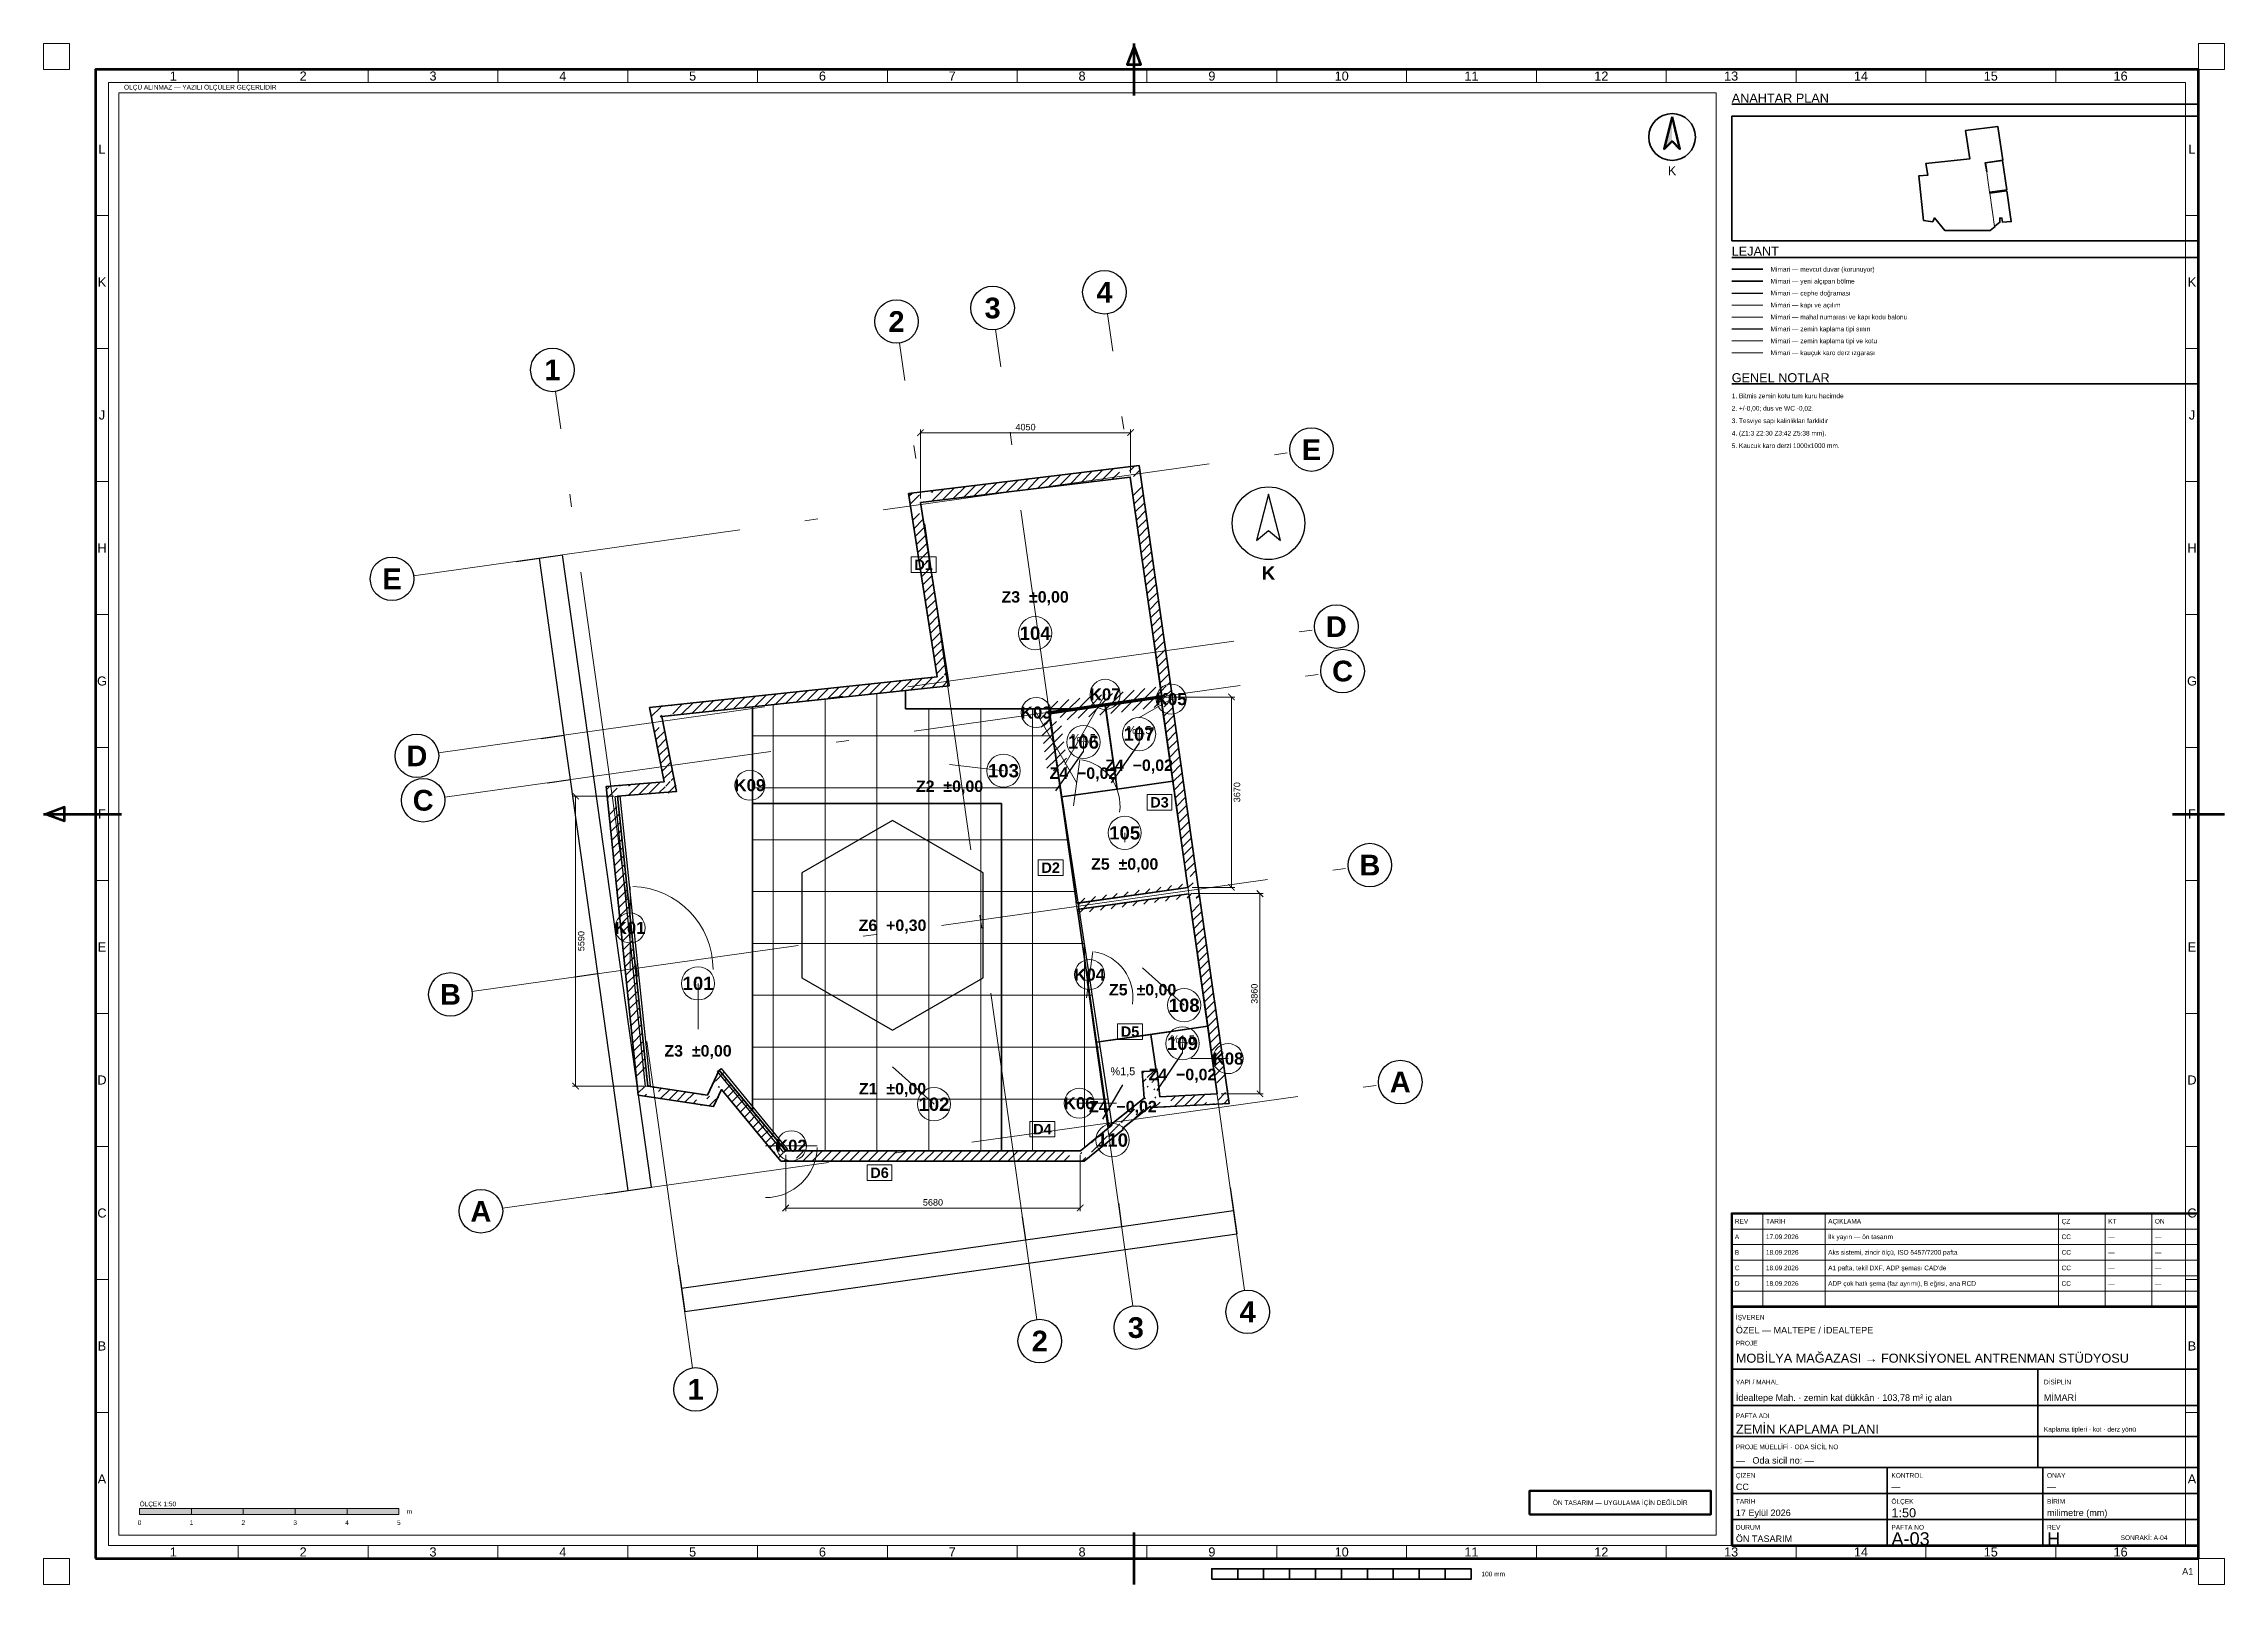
# Paper-space layout 'A-03 ZEMİN KAPLAMA PLANI' of a CAD drawing. Header units: millimetres. Extents: x 0 to 841, y 0 to 594.
# The model-space entities are those that its viewports show. They can reach past a viewport. Long polylines and large blocks are cut down to what shows.
import ezdxf
from ezdxf.enums import TextEntityAlignment as Align

# ---------------------------------------------------------------- set-up
doc = ezdxf.new("R2010")
doc.units = ezdxf.units.MM
doc.linetypes.add('DASHDOT', pattern=[3.556, 2.54, -0.508, 0, -0.508])
for name, color, linetype, lineweight in [('A-CEPHE', 5, 'Continuous', 25), ('A-DUVAR-MEVCUT', 8, 'Continuous', 35), ('A-DUVAR-YENI', 1, 'Continuous', 35), ('A-KAPI', 8, 'Continuous', 18), ('A-MAHAL', 250, 'Continuous', 18), ('A-ZEMIN-DERZ', 253, 'Continuous', 13), ('A-ZEMIN-SINIR', 30, 'Continuous', 25), ('A-ZEMIN-YAZI', 30, 'Continuous', 13), ('G-AKS-BALON', 8, 'Continuous', 25), ('G-AKS-HAT', 8, 'DASHDOT', 18), ('G-ANTET', 7, 'Continuous', 25), ('G-CERCEVE', 7, 'Continuous', 70), ('G-KUZEY', 7, 'Continuous', 25), ('G-OLCU', 7, 'Continuous', 13), ('G-OLCU-ZINCIR', 7, 'Continuous', 13), ('G-PAFTA-ZON', 8, 'Continuous', 13), ('G-YAZI', 7, 'Continuous', 18)]:
    doc.layers.add(name, color=color, linetype=linetype, lineweight=lineweight)
doc.layers.add('G-VIEWPORT', color=251, linetype='Continuous', lineweight=13, plot=False)
doc.styles.add('GYM', font='arial.ttf')
doc.styles.add('GYM-B', font='arialbd.ttf')
doc.styles.add('OpenSansCondensed-Light', font='OpenSansCondensed-Light.ttf')
doc.dimstyles.new('EZDXF', dxfattribs={"dimtxt": 0.25, "dimasz": 0.175, "dimexe": 0.375, "dimexo": 0.125, "dimgap": 0.1, "dimtad": 1, "dimlfac": 100, "dimzin": 12, "dimdsep": 46, "dimtxsty": 'OpenSansCondensed-Light', "dimblk": 'ARCHTICK', "dimcen": 2.5, "dimazin": 3, "dimtfac": 0.5, "dimtmove": 2, "dimatfit": 3})
doc.dimstyles.new('GYM-50', dxfattribs={"dimscale": 50, "dimtxt": 2.5, "dimasz": 2.5, "dimexe": 1.25, "dimexo": 1.5, "dimgap": 0.9, "dimtad": 1, "dimdec": 0, "dimtxsty": 'GYM', "dimblk": 'ARCHTICK', "dimcen": 2.5, "dimclrd": 7, "dimclre": 7, "dimclrt": 7, "dimazin": 3, "dimtfac": 1, "dimtmove": 0, "dimatfit": 3, "dimlwd": 18, "dimlwe": 13})

psp = doc.layouts.new('A-03 ZEMİN KAPLAMA PLANI')

# ---------------------------------------------------------------- texts
at = {"layer": 'G-ANTET', "style": 'GYM'}
for s, height, p in [('K', 3.5, (628, 545)), ('0', 1.8, (37, 23.8)), ('1', 1.8, (57, 23.8)), ('2', 1.8, (77, 23.8)), ('3', 1.8, (97, 23.8)), ('4', 1.8, (117, 23.8)), ('5', 1.8, (137, 23.8))]:
    psp.add_text(s, height=height, dxfattribs=at).set_placement(p, align=Align.MIDDLE_CENTER)
for s, height, p in [('A', 1.8, (652.2, 134)), ('REV', 1.8, (652.2, 140)), ('TARİH', 1.8, (664.2, 140)), ('17.09.2026', 1.8, (664.2, 134)), ('AÇIKLAMA', 1.8, (688.2, 140)), ('İlk yayın — ön tasarım', 1.8, (688.2, 134)), ('ÇZ', 1.8, (778.2, 140)), ('CC', 1.8, (778.2, 134)), ('KT', 1.8, (796.2, 140)), ('ON', 1.8, (814.2, 140)), ('B', 1.8, (652.2, 128)), ('18.09.2026', 1.8, (664.2, 128)), ('Aks sistemi, zincir ölçü, ISO 5457/7200 pafta', 1.8, (688.2, 128)), ('CC', 1.8, (778.2, 128)), ('—', 1.8, (796.2, 134)), ('—', 1.8, (796.2, 128)), ('—', 1.8, (814.2, 134)), ('—', 1.8, (814.2, 128)), ('C', 1.8, (652.2, 122)), ('18.09.2026', 1.8, (664.2, 122)), ("A1 pafta, tekil DXF, ADP şeması CAD'de", 1.8, (688.2, 122)), ('CC', 1.8, (778.2, 122)), ('—', 1.8, (796.2, 122)), ('—', 1.8, (814.2, 122)), ('D', 1.8, (652.2, 116)), ('18.09.2026', 1.8, (664.2, 116)), ('ADP çok hatlı şema (faz ayrımı), B eğrisi, ana RCD', 1.8, (688.2, 116)), ('CC', 1.8, (778.2, 116)), ('—', 1.8, (796.2, 116)), ('—', 1.8, (814.2, 116)), ('İŞVEREN', 1.8, (652.6, 103)), ('ÖZEL — MALTEPE / İDEALTEPE', 2.5, (652.6, 98)), ('PROJE', 1.8, (652.6, 93)), ('MOBİLYA MAĞAZASI → FONKSİYONEL ANTRENMAN STÜDYOSU', 3.5, (652.6, 87.2)), ('YAPI / MAHAL', 1.8, (652.6, 78)), ('DİSİPLİN', 1.8, (771.4, 78)), ('İdealtepe Mah. · zemin kat dükkân · 103,78 m² iç alan', 2.5, (652.6, 72)), ('MİMARİ', 2.5, (771.4, 72)), ('ZEMİN KAPLAMA PLANI', 3.5, (652.6, 59.8)), ('PAFTA ADI', 1.8, (652.6, 65)), ('Kaplama tipleri · kot · derz yönü', 1.8, (771.4, 59.8)), ('PROJE MÜELLİFİ · ODA SİCİL NO', 1.8, (652.6, 53)), ('—   Oda sicil no: —', 2.5, (652.6, 47.8)), ('ÇİZEN', 1.8, (652.6, 42)), ('KONTROL', 1.8, (712.6, 42)), ('ONAY', 1.8, (772.6, 42)), ('CC', 2.5, (652.6, 37.6)), ('—', 2.5, (712.6, 37.6)), ('—', 2.5, (772.6, 37.6)), ('ÖLÇEK 1:50', 1.8, (37, 31)), ('m', 1.8, (140, 28.1)), ('TARİH', 1.8, (652.6, 32)), ('17 Eylül 2026', 2.5, (652.6, 27.6)), ('ÖLÇEK', 1.8, (712.6, 32)), ('1:50', 3.5, (712.6, 27.6)), ('BİRİM', 1.8, (772.6, 32)), ('milimetre (mm)', 2.5, (772.6, 27.6)), ('ÖN TASARIM', 2.5, (652.6, 17.6)), ('DURUM', 1.8, (652.6, 22)), ('A-03', 5, (712.6, 17.6)), ('PAFTA NO', 1.8, (712.6, 22)), ('REV', 1.8, (772.6, 22)), ('H', 5, (772.6, 17.6)), ('SONRAKİ: A-04', 1.8, (801, 18))]:
    psp.add_text(s, height=height, dxfattribs=at).set_placement(p, align=Align.MIDDLE_LEFT)
at = {"layer": 'G-ANTET', "color": 1, "style": 'GYM'}
psp.add_text('ÖN TASARIM — UYGULAMA İÇİN DEĞİLDİR', height=1.8, dxfattribs=at).set_placement((608, 31.5), align=Align.MIDDLE_CENTER)
at = {"layer": 'G-CERCEVE', "style": 'GYM'}
psp.add_text('100 mm', height=1.8, dxfattribs=at).set_placement((554.5, 4), align=Align.MIDDLE_LEFT)
psp.add_text('A1', height=2.5, dxfattribs=at).set_placement((829, 5), align=Align.MIDDLE_RIGHT)
at = {"layer": 'G-PAFTA-ZON', "style": 'GYM'}
for s, p in [('1', (50.03, 581.5)), ('2', (100.09, 581.5)), ('3', (150.16, 581.5)), ('4', (200.22, 581.5)), ('5', (250.28, 581.5)), ('6', (300.34, 581.5)), ('7', (350.41, 581.5)), ('8', (400.47, 581.5)), ('9', (450.53, 581.5)), ('10', (500.59, 581.5)), ('11', (550.66, 581.5)), ('12', (600.72, 581.5)), ('13', (650.78, 581.5)), ('14', (700.84, 581.5)), ('15', (750.91, 581.5)), ('16', (800.97, 581.5)), ('L', (22.5, 553.36)), ('L', (828.5, 553.36)), ('K', (22.5, 502.09)), ('K', (828.5, 502.09)), ('J', (22.5, 450.82)), ('J', (828.5, 450.82)), ('H', (22.5, 399.55)), ('H', (828.5, 399.55)), ('G', (22.5, 348.27)), ('G', (828.5, 348.27)), ('F', (22.5, 297)), ('F', (828.5, 297)), ('E', (22.5, 245.73)), ('E', (828.5, 245.73)), ('D', (22.5, 194.45)), ('D', (828.5, 194.45)), ('C', (22.5, 143.18)), ('C', (828.5, 143.18)), ('B', (22.5, 91.91)), ('B', (828.5, 91.91)), ('A', (22.5, 40.64)), ('A', (828.5, 40.64)), ('1', (50.03, 12.5)), ('2', (100.09, 12.5)), ('3', (150.16, 12.5)), ('4', (200.22, 12.5)), ('5', (250.28, 12.5)), ('6', (300.34, 12.5)), ('7', (350.41, 12.5)), ('8', (400.47, 12.5)), ('9', (450.53, 12.5)), ('10', (500.59, 12.5)), ('11', (550.66, 12.5)), ('12', (600.72, 12.5)), ('13', (650.78, 12.5)), ('14', (700.84, 12.5)), ('15', (750.91, 12.5)), ('16', (800.97, 12.5))]:
    psp.add_text(s, height=3.5, dxfattribs=at).set_placement(p, align=Align.MIDDLE_CENTER)
at = {"layer": 'G-YAZI', "style": 'GYM'}
for s, height, p in [('ÖLÇÜ ALINMAZ — YAZILI ÖLÇÜLER GEÇERLİDİR', 1.8, (31, 577.2)), ('ANAHTAR PLAN', 3.5, (651, 573)), ('LEJANT', 3.5, (651, 514)), ('Mimari — mevcut duvar (korunuyor)', 1.8, (666, 507)), ('Mimari — yeni alçıpan bölme', 1.8, (666, 502.4)), ('Mimari — cephe doğraması', 1.8, (666, 497.8)), ('Mimari — kapı ve açılım', 1.8, (666, 493.2)), ('Mimari — mahal numarası ve kapı kodu balonu', 1.8, (666, 488.6)), ('Mimari — zemin kaplama tipi sınırı', 1.8, (666, 484)), ('Mimari — zemin kaplama tipi ve kotu', 1.8, (666, 479.4)), ('Mimari — kauçuk karo derz ızgarası', 1.8, (666, 474.8)), ('GENEL NOTLAR', 3.5, (651, 465.2)), ('2. +/-0,00; dus ve WC -0,02.', 1.8, (651, 453.4)), ('1. Bitmis zemin kotu tum kuru hacimde', 1.8, (651, 458.2)), ('3. Tesviye sapi kalinliklari farklidir', 1.8, (651, 448.6)), ('4. (Z1:3 Z2:30 Z3:42 Z5:38 mm).', 1.8, (651, 443.8)), ('5. Kaucuk karo derzi 1000x1000 mm.', 1.8, (651, 439))]:
    psp.add_text(s, height=height, dxfattribs=at).set_placement(p, align=Align.MIDDLE_LEFT)

msp = doc.modelspace()

# ---------------------------------------------------------------- texts
at = {"layer": 'A-MAHAL', "style": 'GYM-B'}
for s, height, p in [('D1', 200, (5900, 11300)), ('104', 256, (8050, 9980)), ('K07', 232, (9400, 8800.99963)), ('K03', 232, (8070, 8450.99963)), ('K05', 232, (10673.53829, 8710)), ('106', 256, (8981.23664, 7882.2495)), ('107', 256, (10054.23645, 8035.00017)), ('K09', 232, (2550, 7050)), ('103', 256, (7439.23048, 7330)), ('D3', 200, (10447.46134, 6720)), ('105', 256, (9777.09054, 6131.43909)), ('D2', 200, (8350, 5460)), ('K01', 232, (240, 4300)), ('K04', 232, (9100, 3400)), ('101', 256, (1550, 3230)), ('108', 256, (10922.70129, 2808.50033)), ('D5', 200, (9880, 2300)), ('109', 256, (10890.77574, 2073.62044)), ('K08', 232, (11770, 1780)), ('102', 256, (6100, 900)), ('K06', 232, (8900, 920)), ('D4', 200, (8190, 420)), ('K02', 232, (3350, 100)), ('110', 256, (9542.088, 208.58984)), ('D6', 200, (5050, -420))]:
    msp.add_text(s, height=height, dxfattribs=at).set_placement(p, align=Align.MIDDLE_CENTER)
at = {"layer": 'A-ZEMIN-YAZI'}
for s, height, style, p in [('Z3  ±0,00', 220, 'GYM-B', (8050, 10680)), ('%1,5', 150, 'GYM', (8981.23664, 7962.2495)), ('%1,5', 150, 'GYM', (10054.23645, 8115.00017)), ('Z4  −0,02', 220, 'GYM-B', (8981.23664, 7282.2495)), ('Z4  −0,02', 220, 'GYM-B', (10054.23645, 7435.00017)), ('Z2  ±0,00', 220, 'GYM-B', (6400, 7030)), ('Z5  ±0,00', 220, 'GYM-B', (9777.09054, 5531.43909)), ('Z6  +0,30', 220, 'GYM-B', (5300, 4350)), ('Z5  ±0,00', 220, 'GYM-B', (10122.70129, 3108.50033)), ('%1,5', 150, 'GYM', (10890.77574, 2153.62044)), ('Z3  ±0,00', 220, 'GYM-B', (1550, 1930)), ('Z1  ±0,00', 220, 'GYM-B', (5300, 1200)), ('%1,5', 150, 'GYM', (9742.088, 1535)), ('Z4  −0,02', 220, 'GYM-B', (10890.77574, 1473.62044)), ('Z4  −0,02', 220, 'GYM-B', (9742.088, 855))]:
    msp.add_text(s, height=height, dxfattribs=dict(at, style=style)).set_placement(p, align=Align.MIDDLE_CENTER)
at = {"layer": 'G-AKS-BALON', "style": 'GYM-B'}
for s, p in [('3', (7229.60505, 16248.88931)), ('4', (9386.42289, 16552.01029)), ('2', (5377.23919, 15988.55627)), ('1', (-1258.20667, 15056.00517)), ('E', (13378.20927, 13519.68238)), ('E', (-4350.23863, 11028.11152)), ('D', (13857.833, 10106.98224)), ('C', (13978.16993, 9250.74044)), ('D', (-3870.61491, 7615.41138)), ('C', (-3750.27797, 6759.16958)), ('B', (14503.93786, 5509.70723)), ('B', (-3224.51004, 3018.13636)), ('A', (15091.55678, 1328.58142)), ('A', (-2636.89113, -1162.98945)), ('4', (12148.53164, -3101.41469)), ('3', (9991.7138, -3404.53567)), ('2', (8139.34795, -3664.86871)), ('1', (1503.90208, -4597.41981))]:
    msp.add_text(s, height=399, dxfattribs=at).set_placement(p, align=Align.MIDDLE_CENTER)

# ---------------------------------------------------------------- blocks, each defined once
blk = doc.blocks.new('G_KUZEY')
blk.add_lwpolyline([(0, 560), (-230, -330), (0, -140), (230, -330)], close=True)
blk.add_circle((0, 0), 700)
at = {"style": 'GYM-B'}
blk.add_text('K', height=260, dxfattribs=at).set_placement((0, -960), align=Align.MIDDLE_CENTER)
blk = doc.blocks.new('_ARCHTICK')
at = {"color": 0, "linetype": 'BYBLOCK', "const_width": 0.15}
blk.add_lwpolyline([(-0.5, -0.5), (0.5, 0.5)], dxfattribs=at)

# ---------------------------------------------------------------- dimensions: what is measured, and where the dimension line sits
at = {"layer": 'G-OLCU'}
for base, p1, p2 in [((5840, 13845), (5840, 12500), (9890, 12990)), ((3240, -1100), (3240, 0), (8920, 0))]:
    msp.add_linear_dim(base=base, p1=p1, p2=p2, dimstyle='GYM-50', dxfattribs=at).render()
for base, p1, p2 in [((11835, 8750), (10470, 8750), (11000, 5080)), ((-810, 6840), (0, 6840), (580, 1250)), ((12385, 1100), (11560, 1100), (11010, 4960))]:
    msp.add_linear_dim(base=base, p1=p1, p2=p2, angle=90, dimstyle='GYM-50', dxfattribs=at).render()
at = {"layer": 'G-OLCU-ZINCIR'}
for base, p1, p2, angle in [((650.79886, -700.93475), (-240.4424, -826.19055), (-1953.78991, 11364.91042), 98), ((-1028.54555, 8014.83818), (-1474.16618, 7952.21028), (-1953.78991, 11364.91042), 98), ((-908.20861, 7158.59638), (-1353.82924, 7095.96848), (-1474.16618, 7952.21028), 98), ((-382.44068, 3417.56316), (-828.06131, 3354.93527), (-1353.82924, 7095.96848), 98), ((205.17823, -763.56265), (-240.4424, -826.19055), (-828.06131, 3354.93527), 98), ((1292.35897, -3092.21235), (1167.10318, -2200.97108), (11811.73274, -704.96596), 8), ((9717.54279, -1453.70757), (9654.91489, -1008.08694), (11811.73274, -704.96596), 8), ((7865.17694, -1714.04061), (7802.54904, -1268.41998), (9654.91489, -1008.08694), 8), ((1229.73107, -2646.59171), (1167.10318, -2200.97108), (7802.54904, -1268.41998), 8)]:
    msp.add_linear_dim(base=base, p1=p1, p2=p2, angle=angle, dimstyle='EZDXF', dxfattribs=at).render()

# ---------------------------------------------------------------- hatches: boundary and pattern name
at = {"layer": 'A-DUVAR-MEVCUT'}
h = msp.add_hatch(dxfattribs=at)
h.set_pattern_fill('ANSI31', scale=40)
h.paths.add_polyline_path([(11012, 4959), (11563, 1104), (11760.98784, 1132.29865), (11209.98784, 4987.29865)])
h.paths.add_polyline_path([(11353, 1092.99729), (11563, 1104), (11532.98444, 1314), (11735.01704, 1314), (11773, 1048.25716), (11773, 914.72839), (11377.37373, 894), (11353, 894)])
h.paths.add_polyline_path([(11563, 1104), (10456, 1046), (10466.46442, 846.27395), (11573.46442, 904.27395)])
h.paths.add_polyline_path([(10432.29032, 1256), (10456, 1046), (10666, 1057.00271), (10666, 856.72839), (10278.39157, 836.42009), (10275.47486, 862.25383), (10246, 838.72565), (10246, 1256)])
h.paths.add_polyline_path([(10456, 1046), (10400, 1542), (10201.26266, 1519.56191), (10257.26266, 1023.56191)])
h.paths.add_polyline_path([(10190, 1332), (10190, 1534.60563), (10400, 1542), (10423.70968, 1332)])
h.paths.add_polyline_path([(10400, 1542), (10116, 1532), (10123.03789, 1332.12387), (10407.03789, 1342.12387)])
h.paths.add_polyline_path([(10326, 1322), (10129.89105, 1322), (10116, 1532), (10326, 1539.39437)])
h.paths.add_polyline_path([(10116, 1532), (10150, 1018), (10349.56388, 1031.20072), (10315.56388, 1545.20072)])
h.paths.add_polyline_path([(9940, 850.36842), (10150, 1018), (10136.10895, 1228), (10360, 1228), (10360, 840.69587), (10278.39157, 836.42009), (10275.47486, 862.25383), (10207.50852, 808), (9940, 808)])
h.paths.add_polyline_path([(10150, 1018), (9527.47436, 521.07164), (9652.24609, 364.7642), (10274.77173, 861.69256)])
h.paths.add_polyline_path([(9317.47436, 322.81752), (9531, 498), (9527.47436, 521.07164), (9737.47436, 688.70322), (9737.47436, 408.70048), (9618.47696, 311.07164), (9317.47436, 311.07164)])
h.paths.add_polyline_path([(9527.47436, 521.07164), (9531, 498), (9728.70495, 528.21182), (9725.17931, 551.28346)])
h.paths.add_polyline_path([(9321, 325.71005), (9531, 498), (9527.47436, 521.07164), (9741, 691.51754), (9741, 411.59301), (9590.35551, 288), (9321, 288)])
h.paths.add_polyline_path([(9531, 498), (8924, 0), (9050.85552, -154.62108), (9657.85552, 343.37892)])
h.paths.add_polyline_path([(9134, -86.40699), (8995.54426, -200), (8714, -200), (8714, 0), (8924, 0), (9134, 172.28995)])
h.paths.add_polyline_path([(8924, 0), (3241, 0), (3241, -200), (8924, -200)])
h.paths.add_polyline_path([(3067.59807, 210), (3241, 0), (3451, 0), (3451, -200), (3146.77475, -200), (3031, -59.78993), (3031, 210)])
h.paths.add_polyline_path([(3241, 0), (1957, 1555), (1802.78013, 1427.65703), (3086.78013, -127.34297)])
h.paths.add_polyline_path([(1858.5625, 1345), (1957, 1555), (2130.40193, 1345)])
h.paths.add_polyline_path([(1957, 1555), (1732, 1075), (1913.09179, 990.11322), (2138.09179, 1470.11322)])
h.paths.add_polyline_path([(1522, 904.11387), (1522, 1106.32697), (1732, 1075), (1830.4375, 1285), (1942, 1285), (1942, 1051.78408), (1854.44496, 865), (1784.19936, 865)])
h.paths.add_polyline_path([(1732, 1075), (579, 1247), (549.49132, 1049.18888), (1702.49132, 877.18888)])
h.paths.add_polyline_path([(557.26033, 1457), (579, 1247), (789, 1215.67303), (789, 1037), (631.19936, 1037), (396.03926, 1072.08026), (369, 1333.27294), (369, 1457)])
h.paths.add_polyline_path([(579, 1247), (0, 6840), (-198.93685, 6819.40561), (380.06315, 1226.40561)])
h.paths.add_polyline_path([(210, 6856.82218), (0, 6840), (21.73967, 6630), (-179.32916, 6630), (-210, 6926.27294), (-210, 7023.81848), (116.83741, 7050), (210, 7050)])
h.paths.add_polyline_path([(0, 6840), (1136, 6931), (1120.03003, 7130.36138), (-15.96997, 7039.36138)])
h.paths.add_polyline_path([(1094.75781, 7141), (1136, 6931), (926, 6914.17782), (926, 7141)])
h.paths.add_polyline_path([(1136, 6931), (853, 8372), (656.74886, 8333.45796), (939.74886, 6892.45796)])
h.paths.add_polyline_path([(1063, 8394.4824), (853, 8372), (894.24219, 8162), (690.42172, 8162), (643, 8403.46539), (643, 8550.6605), (935.73101, 8582), (1063, 8582)])
h.paths.add_polyline_path([(853, 8372), (6392, 8965), (6370.70986, 9163.8636), (831.70986, 8570.8636)])
h.paths.add_polyline_path([(6359.19864, 9175), (6392, 8965), (6182, 8942.5176), (6182, 9175)])
h.paths.add_polyline_path([(6392, 8965), (5840, 12499), (5642.39599, 12468.13486), (6194.39599, 8934.13486)])
h.paths.add_polyline_path([(6050, 12524.49073), (5840, 12499), (5872.80136, 12289), (5670.37631, 12289), (5630, 12547.49617), (5630, 12674.9773), (5910.28884, 12709), (6050, 12709)])
h.paths.add_polyline_path([(5840, 12499), (9885, 12990), (9860.90001, 13188.54267), (5815.90001, 12697.54267)])
h.paths.add_polyline_path([(9915.16355, 12780), (9885, 12990), (9675, 12964.50927), (9675, 13165.9773), (9955.28884, 13200), (10056.88905, 13200), (10095, 12934.6698), (10095, 12780)])
h.paths.add_polyline_path([(9885, 12990), (10491, 8771), (10688.96826, 8799.43536), (10082.96826, 13018.43536)])
h.paths.add_polyline_path([(10500.33896, 8561), (10473, 8753), (10281, 8725.32836), (10281, 8741.19293), (10491, 8771), (10460.83645, 8981), (10662.88905, 8981), (10701, 8715.6698), (10701, 8598.80247), (10697.05334, 8598.24229), (10701, 8570.52514), (10701, 8561)])
h.paths.add_polyline_path([(10491, 8771), (8314, 8462), (8342.10598, 8263.98471), (10519.10598, 8572.98471)])
h.paths.add_polyline_path([(8524, 8472.10401), (8329, 8444), (8356.21177, 8252), (8346.09066, 8252), (8314, 8462), (8524, 8491.80707)])
h.paths.add_polyline_path([(8314, 8462), (8485.61987, 7338.92633), (8683.32482, 7369.13815), (8511.70495, 8492.21182)])
h.paths.add_polyline_path([(8455.85699, 7548.92633), (8485.61987, 7338.92633), (8453.52921, 7548.92633)])
h.paths.add_polyline_path([(8485.61987, 7338.92633), (8329, 8444), (8130.97892, 8415.93487), (8287.59879, 7310.8612)])
h.paths.add_polyline_path([(8539, 8474.26586), (8329, 8444), (8358.76288, 8234), (8348.84129, 8234), (8314, 8462), (8539, 8493.93615)])
h.paths.add_polyline_path([(8329, 8444), (10473, 8753), (10444.47015, 8950.95466), (8300.47015, 8641.95466)])
h.paths.add_polyline_path([(10502.90199, 8543), (10473, 8753), (10263, 8722.73414), (10263, 8738.63803), (10491, 8771), (10463.4219, 8963), (10665.4745, 8963), (10683, 8840.98663), (10683, 8543)])
h.paths.add_polyline_path([(10473, 8753), (10996, 5080), (11194.00282, 5108.1937), (10671.00282, 8781.1937)])
h.paths.add_polyline_path([(11024.72088, 4870), (11012, 4959), (10786, 4926.84981), (10786, 5050.16768), (10996, 5080), (10966.09801, 5290), (11168.11534, 5290), (11206, 5023.93814), (11206, 4870)])
h.paths.add_polyline_path([(10996, 5080), (8876.81642, 4778.95156), (8904.94574, 4580.93959), (11024.12932, 4881.98803)])
h.paths.add_polyline_path([(9086.81642, 4685.12827), (8895.31677, 4657.88601), (8876.81642, 4778.95156), (9086.81642, 4808.78389)])
h.paths.add_polyline_path([(8876.81642, 4778.95156), (8895.31677, 4657.88601), (9093.02171, 4688.09783), (9074.52136, 4809.16338)])
h.paths.add_polyline_path([(9105.31677, 4687.76008), (8895.31677, 4657.88601), (8876.81642, 4778.95156), (9105.31677, 4811.41202)])
h.paths.add_polyline_path([(8895.31677, 4657.88601), (11012, 4959), (10983.8321, 5157.00649), (8867.14886, 4855.8925)])
h.paths.add_polyline_path([(11042.01556, 4749), (11012, 4959), (10802, 4929.12593), (10802, 5052.44061), (10996, 5080), (10983.32725, 5169), (11185.34458, 5169), (11222, 4911.57103), (11222, 4910.09728), (11221.04179, 4909.96115), (11222, 4903.25716), (11222, 4749)])

# ---------------------------------------------------------------- linework, layer by layer
at = {"layer": 'A-CEPHE'}
for points in [[(-44.75972, 6835.35588), (44.75972, 6844.64412), (624.75972, 1254.64412), (535.24028, 1245.35588)], [(3274.7883, 28.54425), (3205.2117, -28.54425), (1925.2117, 1531.45575), (1994.7883, 1588.54425)]]:
    msp.add_lwpolyline(points, close=True, dxfattribs=at)
at = {"layer": 'A-DUVAR-MEVCUT'}
for points in [[(11221.04179, 4909.96115), (11791.94357, 915.72091), (10278.39157, 836.42009), (10275.47486, 862.25383), (9742.65371, 436.93168), (9745.91018, 415.62146), (8995.54426, -200), (3146.77475, -200), (2003.97522, 1183.99787), (1849.85398, 855.2059), (396.03926, 1072.08026), (-220.01508, 7023.01622), (896.54259, 7112.45878), (614.68743, 8547.62938), (6162.00312, 9141.51965), (5610.45834, 12672.60525), (10055.14799, 13212.12135), (10717.45096, 8601.13749), (10697.05334, 8598.24229), (11222.20569, 4910.1265)], [(11012, 4959), (11563, 1104), (10456, 1046), (10400, 1542), (10116, 1532), (10150, 1018), (9527.47436, 521.07164), (9531, 498), (8924, 0), (3241, 0), (1957, 1555), (1732, 1075), (579, 1247), (0, 6840), (1136, 6931), (853, 8372), (6392, 8965), (5840, 12499), (9885, 12990), (10491, 8771), (8314, 8462), (8485.61987, 7338.92633), (8329, 8444), (10473, 8753), (10996, 5080), (8876.81642, 4778.95156), (8895.31677, 4657.88601)]]:
    msp.add_lwpolyline(points, close=True, dxfattribs=at)
at = {"layer": 'A-DUVAR-YENI'}
for points in [[(10473, 8753), (8329, 8444), (8849, 4775), (10996, 5080)], [(9403.29452, 8580.48246), (9631.66352, 6976.65965), (8558.61802, 6823.86825), (8331.29042, 8427.83935)], [(10475.81937, 8733.19972), (10704.18837, 7129.37691), (9632.65354, 6976.80062), (9404.28454, 8580.62343)], [(11012, 4959), (8868, 4654), (9466, 472), (10150, 1018), (10116, 1532), (10400, 1542), (10456, 1046), (11563, 1104)], [(10280.14346, 2245.09933), (10380.77907, 1541.32321), (10116, 1532), (10150, 1018), (9496.83309, 496.61238), (9463.16892, 491.79861), (9233.85158, 2095.4861)], [(11377.47369, 2402.01073), (11563, 1104), (10456, 1046), (10400, 1542), (10381.78418, 1541.3586), (10281.13339, 2245.24089)]]:
    msp.add_lwpolyline(points, close=True, dxfattribs=at)
at = {"layer": 'A-KAPI'}
for p, q in [((8787.3721, 6654.37937), (8912.6279, 7545.62063)), ((240, 3500), (240, 5100)), ((9037.3721, 2954.37937), (9162.6279, 3845.62063)), ((2850, 100), (3850, 100))]:
    msp.add_line(p, q, dxfattribs=at)
for centre, radius, start, end in [((8787.3721, 6654.37937), 900, -8, 80), ((240, 3500), 1600, 0, 88), ((9037.3721, 2954.37937), 900, -8, 80), ((2850, 100), 1000, -90, -2)]:
    msp.add_arc(centre, radius, start, end, dxfattribs=at)
at = {"layer": 'A-MAHAL'}
for p, q in [((8850, 7100), (8070, 8450.99963)), ((8620, 7450), (9400, 8800.99963)), ((10050, 8350), (10673.53829, 8710)), ((10054.23645, 7855.00017), (10054.23645, 8035.00017)), ((8981.23664, 7702.2495), (8981.23664, 7882.2495)), ((6400, 7450), (7439.23048, 7330)), ((2550, 7050), (2550, 7050)), ((9777.09054, 5951.43909), (9777.09054, 6131.43909)), ((240, 4300), (240, 4300)), ((9100, 3400), (9100, 3400)), ((10122.70129, 3528.50033), (10922.70129, 2808.50033)), ((1550, 2350), (1550, 3230)), ((10890.77574, 1893.62044), (10890.77574, 2073.62044)), ((11050, 1780), (11770, 1780)), ((5300, 1620), (6100, 900)), ((9620, 920), (8900, 920)), ((3350, 100), (3350, 100))]:
    msp.add_line(p, q, dxfattribs=at)
for points in [[(5660, 11150), (6140, 11150), (6140, 11450), (5660, 11450)], [(10207.46134, 6570), (10687.46134, 6570), (10687.46134, 6870), (10207.46134, 6870)], [(8110, 5310), (8590, 5310), (8590, 5610), (8110, 5610)], [(9640, 2150), (10120, 2150), (10120, 2450), (9640, 2450)], [(7950, 270), (8430, 270), (8430, 570), (7950, 570)], [(4810, -570), (5290, -570), (5290, -270), (4810, -270)]]:
    msp.add_lwpolyline(points, close=True, dxfattribs=at)
for centre, radius in [((8050, 9980), 320), ((9400, 8800.99963), 290), ((10673.53829, 8710), 290), ((8070, 8450.99963), 290), ((8981.23664, 7882.2495), 320), ((10054.23645, 8035.00017), 320), ((7439.23048, 7330), 320), ((2550, 7050), 290), ((9777.09054, 6131.43909), 320), ((240, 4300), 290), ((1550, 3230), 320), ((9100, 3400), 290), ((10922.70129, 2808.50033), 320), ((10890.77574, 2073.62044), 320), ((11770, 1780), 290), ((6100, 900), 320), ((8900, 920), 290), ((9542.088, 208.58984), 320), ((3350, 100), 290)]:
    msp.add_circle(centre, radius, dxfattribs=at)
at = {"layer": 'A-ZEMIN-DERZ'}
for p, q in [((3000, 6700), (3000, 8601.85575)), ((4000, 6700), (4000, 8708.91479)), ((5000, 6700), (5000, 8815.97382)), ((6000, 6700), (6000, 8520)), ((7000, 6700), (7000, 8520)), ((8000, 0), (8000, 8520)), ((2600, 8000), (8384.59945, 8000)), ((2600, 7000), (8537.4121, 7000)), ((3000, 291.86526), (3000, 6700)), ((4000, 0), (4000, 6700)), ((5000, 0), (5000, 6700)), ((6000, 0), (6000, 6700)), ((7000, 0), (7000, 6700)), ((2600, 6000), (7400, 6000)), ((7400, 6000), (8690.22476, 6000)), ((2600, 5000), (7400, 5000)), ((7400, 5000), (8843.03742, 5000)), ((2600, 4000), (7400, 4000)), ((7400, 4000), (8995.85008, 4000)), ((9000, 62.35255), (9000, 3972.84306)), ((2600, 3000), (7400, 3000)), ((7400, 3000), (9148.66273, 3000)), ((2600, 2000), (7400, 2000)), ((7400, 2000), (9301.47539, 2000)), ((2600, 1000), (7400, 1000)), ((7400, 1000), (9454.28805, 1000)), ((3241, 0), (7400, 0)), ((7400, 0), (8924, 0))]:
    msp.add_line(p, q, dxfattribs=at)
at = {"layer": 'A-ZEMIN-SINIR'}
for p, q in [((8451.29042, 6943.86825), (8981.23664, 7702.2495)), ((9524.28454, 7096.80062), (10054.23645, 7855.00017)), ((10401.13339, 1166), (10890.77574, 1893.62044)), ((9353.85158, 611.79861), (9742.088, 1275))]:
    msp.add_line(p, q, dxfattribs=at)
for points in [[(5550, 8520), (5550, 8874.85629), (6392, 8965), (5840, 12499), (9885, 12990), (10491, 8771), (8722.62783, 8520)], [(8924, 0), (7400, 0), (7400, 6700), (2600, 6700), (2600, 8559.03214), (5550, 8874.85629), (5550, 8520), (8722.62783, 8520), (8314, 8462), (9531, 498)], [(1957, 1555), (1732, 1075), (579, 1247), (0, 6840), (1136, 6931), (853, 8372), (2600, 8559.03214), (2600, 776.28894)], [(9403.29452, 8580.48246), (9631.66352, 6976.65965), (8558.61802, 6823.86825), (8331.29042, 8427.83935)], [(10475.81937, 8733.19972), (10704.18837, 7129.37691), (9632.65354, 6976.80062), (9404.28454, 8580.62343)], [(10996, 5080), (8849, 4775), (8558.75834, 6822.87818), (8558.75899, 6822.87824), (10704.32934, 7128.3869)], [(7400, 6700), (7400, 0), (3241, 0), (2600, 776.28894), (2600, 6700)], [(5300, 6369.88661), (3550.72689, 5359.9433), (3550.72689, 3340.0567), (5300, 2330.11339), (7049.27311, 3340.0567), (7049.27311, 5359.9433)], [(8868, 4654), (11012, 4959), (11377.3322, 2403.00067), (11377.33214, 2403.00066), (9233.71003, 2096.47603)], [(10280.14346, 2245.09933), (10380.77907, 1541.32321), (10116, 1532), (10150, 1018), (9496.83309, 496.61238), (9463.16892, 491.79861), (9233.85158, 2095.4861)], [(11377.47369, 2402.01073), (11563, 1104), (10456, 1046), (10400, 1542), (10381.78418, 1541.3586), (10281.13339, 2245.24089)]]:
    msp.add_lwpolyline(points, close=True, dxfattribs=at)
at = {"layer": 'G-AKS-BALON'}
for centre in [(9386.42289, 16552.01029), (5377.23919, 15988.55627), (7229.60505, 16248.88931), (-1258.20667, 15056.00517), (13378.20927, 13519.68238), (-4350.23863, 11028.11152), (13857.833, 10106.98224), (13978.16993, 9250.74044), (-3870.61491, 7615.41138), (-3750.27797, 6759.16958), (14503.93786, 5509.70723), (-3224.51004, 3018.13636), (15091.55678, 1328.58142), (-2636.89113, -1162.98945), (12148.53164, -3101.41469), (8139.34795, -3664.86871), (9991.7138, -3404.53567), (1503.90208, -4597.41981)]:
    msp.add_circle(centre, 420, dxfattribs=at)
at = {"layer": 'G-AKS-HAT'}
for p, q in [((12090.07894, -2685.5021), (9444.87559, 16136.0977)), ((8080.89524, -3248.95612), (5435.6919, 15572.64368)), ((9933.2611, -2988.62308), (7288.05775, 15832.97672)), ((1445.44938, -4181.50722), (-1199.75397, 14640.09258)), ((-3934.32604, 11086.56422), (12962.29668, 13461.22968)), ((-3454.70232, 7673.86408), (13441.92041, 10048.52954)), ((-3334.36538, 6817.62228), (13562.25734, 9192.28774)), ((-2808.59745, 3076.58907), (14088.02527, 5451.25453)), ((-2220.97854, -1104.53675), (14675.64419, 1270.12871))]:
    msp.add_line(p, q, dxfattribs=at)

# ---------------------------------------------------------------- block references
at = {"layer": 'G-KUZEY'}
msp.add_blockref('G_KUZEY', (12550, 12100), dxfattribs=at)

msp.set_redraw_order([(e.dxf.handle, doc.entitydb.next_handle()) for e in msp.query("TEXT MTEXT ATTDEF DIMENSION ARC_DIMENSION")])  # texts and dimensions are drawn at this point

# ---------------------------------------------------------------- hatches: boundary and pattern name
at = {"layer": 'G-ANTET'}
for color, points in [(7, [(628, 565.74), (624.94, 553.32), (628, 556.38)]), (7, [(37, 27), (57, 27), (57, 29.2), (37, 29.2)]), (0, [(57, 27), (77, 27), (77, 29.2), (57, 29.2)]), (7, [(77, 27), (97, 27), (97, 29.2), (77, 29.2)]), (0, [(97, 27), (117, 27), (117, 29.2), (97, 29.2)]), (7, [(117, 27), (137, 27), (137, 29.2), (117, 29.2)])]:
    psp.add_hatch(color=color, dxfattribs=at).paths.add_polyline_path(points)

# ---------------------------------------------------------------- linework, layer by layer
at = {"layer": 'G-ANTET', "color": 8, "linetype": 'Continuous', "lineweight": 35}
psp.add_line((651, 507), (663, 507), dxfattribs=at)
at = {"layer": 'G-ANTET', "color": 1, "linetype": 'Continuous', "lineweight": 35}
psp.add_line((651, 502.4), (663, 502.4), dxfattribs=at)
at = {"layer": 'G-ANTET', "color": 5, "linetype": 'Continuous', "lineweight": 25}
psp.add_line((651, 497.8), (663, 497.8), dxfattribs=at)
at = {"layer": 'G-ANTET', "color": 8, "linetype": 'Continuous', "lineweight": 18}
psp.add_line((651, 493.2), (663, 493.2), dxfattribs=at)
at = {"layer": 'G-ANTET', "color": 250, "linetype": 'Continuous', "lineweight": 18}
psp.add_line((651, 488.6), (663, 488.6), dxfattribs=at)
at = {"layer": 'G-ANTET', "color": 30, "linetype": 'Continuous', "lineweight": 25}
psp.add_line((651, 484), (663, 484), dxfattribs=at)
at = {"layer": 'G-ANTET', "color": 30, "linetype": 'Continuous', "lineweight": 13}
psp.add_line((651, 479.4), (663, 479.4), dxfattribs=at)
at = {"layer": 'G-ANTET', "color": 253, "linetype": 'Continuous', "lineweight": 13}
psp.add_line((651, 474.8), (663, 474.8), dxfattribs=at)
at = {"layer": 'G-ANTET', "lineweight": 18}
for p, q in [((663, 107), (663, 143)), ((687, 107), (687, 143)), ((777, 107), (777, 143)), ((795, 107), (795, 143)), ((813, 107), (813, 143)), ((651, 137), (831, 137)), ((651, 131), (831, 131)), ((651, 125), (831, 125)), ((651, 119), (831, 119)), ((651, 113), (831, 113)), ((651, 107), (831, 107))]:
    psp.add_line(p, q, dxfattribs=at)
at = {"layer": 'G-ANTET', "lineweight": 35}
for p, q in [((651, 83), (831, 83)), ((769, 69), (769, 83)), ((651, 69), (831, 69)), ((769, 45), (769, 69)), ((651, 57), (831, 57)), ((651, 45), (831, 45)), ((711, 15), (711, 45)), ((771, 15), (771, 45)), ((651, 35), (831, 35)), ((651, 25), (831, 25))]:
    psp.add_line(p, q, dxfattribs=at)
at = {"layer": 'G-ANTET', "lineweight": 50}
for points in [[(628, 565.74), (624.94, 553.32), (628, 556.38), (631.06, 553.32)], [(651, 107), (831, 107), (831, 143), (651, 143)]]:
    psp.add_lwpolyline(points, close=True, dxfattribs=at)
at = {"layer": 'G-ANTET', "lineweight": 35}
for points in [[(651, 518), (831, 518), (831, 566), (651, 566)], [(757.11, 537.27), (758.8, 525.4), (755.39, 525.22), (755.22, 526.75), (754.35, 526.72), (754.45, 525.13), (752.53, 523.6), (752.55, 523.53), (750.68, 522), (733.18, 522), (729.22, 526.79), (728.53, 525.31), (724.98, 525.84), (723.2, 543.06), (726.7, 543.34), (725.82, 547.78), (742.88, 549.61), (741.18, 560.49), (753.64, 562), (755.5, 549.01), (748.8, 548.06), (749.33, 544.6), (748.84, 548), (755.45, 548.95), (757.06, 537.64), (750.53, 536.72), (750.59, 536.34), (757.11, 537.27)]]:
    psp.add_lwpolyline(points, close=True, dxfattribs=at)
at = {"layer": 'G-ANTET', "lineweight": 13}
for points in [[(755.45, 548.95), (748.84, 548), (750.45, 536.7), (757.06, 537.64), (755.45, 548.95)], [(757.11, 537.27), (750.5, 536.33), (752.35, 523.45), (754.45, 525.13), (754.35, 526.72), (755.22, 526.75), (755.39, 525.22), (758.8, 525.4), (757.11, 537.27)]]:
    psp.add_lwpolyline(points, close=True, dxfattribs=at)
at = {"layer": 'G-ANTET', "lineweight": 100}
psp.add_lwpolyline([(651, 15), (831, 15), (831, 107), (651, 107)], close=True, dxfattribs=at)
at = {"layer": 'G-ANTET', "color": 1, "lineweight": 50}
psp.add_lwpolyline([(573, 27), (643, 27), (643, 36), (573, 36)], close=True, dxfattribs=at)
at = {"layer": 'G-ANTET', "lineweight": 18}
for points in [[(37, 27), (57, 27), (57, 29.2), (37, 29.2)], [(57, 27), (77, 27), (77, 29.2), (57, 29.2)], [(77, 27), (97, 27), (97, 29.2), (77, 29.2)], [(97, 27), (117, 27), (117, 29.2), (97, 29.2)], [(117, 27), (137, 27), (137, 29.2), (117, 29.2)]]:
    psp.add_lwpolyline(points, close=True, dxfattribs=at)
at = {"layer": 'G-ANTET', "lineweight": 35}
psp.add_circle((628, 558), 9, dxfattribs=at)
at = {"layer": 'G-CERCEVE', "lineweight": 70}
for p, q in [((420.5, 574), (420.5, 594)), ((0, 297), (30, 297)), ((821, 297), (841, 297)), ((420.5, 0), (420.5, 20))]:
    psp.add_line(p, q, dxfattribs=at)
at = {"layer": 'G-CERCEVE', "lineweight": 35}
for p, q in [((450.5, 2), (450.5, 6)), ((460.5, 2), (460.5, 6)), ((470.5, 2), (470.5, 6)), ((480.5, 2), (480.5, 6)), ((490.5, 2), (490.5, 6)), ((500.5, 2), (500.5, 6)), ((510.5, 2), (510.5, 6)), ((520.5, 2), (520.5, 6)), ((530.5, 2), (530.5, 6)), ((540.5, 2), (540.5, 6)), ((550.5, 2), (550.5, 6))]:
    psp.add_line(p, q, dxfattribs=at)
at = {"layer": 'G-CERCEVE', "lineweight": 13}
for points in [[(0, 584), (10, 584), (10, 594), (0, 594)], [(831, 584), (841, 584), (841, 594), (831, 594)], [(0, 0), (10, 0), (10, 10), (0, 10)], [(831, 0), (841, 0), (841, 10), (831, 10)]]:
    psp.add_lwpolyline(points, close=True, dxfattribs=at)
at = {"layer": 'G-CERCEVE', "lineweight": 70}
for points in [[(420.5, 593), (417.9, 586), (423.1, 586)], [(20, 10), (831, 10), (831, 584), (20, 584)], [(1, 297), (8, 294.4), (8, 299.6)]]:
    psp.add_lwpolyline(points, close=True, dxfattribs=at)
at = {"layer": 'G-CERCEVE', "lineweight": 18}
psp.add_lwpolyline([(29, 19), (645, 19), (645, 575), (29, 575)], close=True, dxfattribs=at)
at = {"layer": 'G-CERCEVE', "lineweight": 35}
psp.add_lwpolyline([(450.5, 2), (550.5, 2), (550.5, 6), (450.5, 6)], close=True, dxfattribs=at)
at = {"layer": 'G-PAFTA-ZON', "lineweight": 13}
for p, q in [((75.06, 579), (75.06, 584)), ((125.12, 579), (125.12, 584)), ((175.19, 579), (175.19, 584)), ((225.25, 579), (225.25, 584)), ((275.31, 579), (275.31, 584)), ((325.38, 579), (325.38, 584)), ((375.44, 579), (375.44, 584)), ((425.5, 579), (425.5, 584)), ((475.56, 579), (475.56, 584)), ((525.62, 579), (525.62, 584)), ((575.69, 579), (575.69, 584)), ((625.75, 579), (625.75, 584)), ((675.81, 579), (675.81, 584)), ((725.88, 579), (725.88, 584)), ((775.94, 579), (775.94, 584)), ((20, 527.73), (25, 527.73)), ((826, 527.73), (831, 527.73)), ((20, 476.45), (25, 476.45)), ((826, 476.45), (831, 476.45)), ((20, 425.18), (25, 425.18)), ((826, 425.18), (831, 425.18)), ((20, 373.91), (25, 373.91)), ((826, 373.91), (831, 373.91)), ((20, 322.64), (25, 322.64)), ((826, 322.64), (831, 322.64)), ((20, 271.36), (25, 271.36)), ((826, 271.36), (831, 271.36)), ((20, 220.09), (25, 220.09)), ((826, 220.09), (831, 220.09)), ((20, 168.82), (25, 168.82)), ((826, 168.82), (831, 168.82)), ((20, 117.55), (25, 117.55)), ((826, 117.55), (831, 117.55)), ((20, 66.27), (25, 66.27)), ((826, 66.27), (831, 66.27)), ((75.06, 10), (75.06, 15)), ((125.12, 10), (125.12, 15)), ((175.19, 10), (175.19, 15)), ((225.25, 10), (225.25, 15)), ((275.31, 10), (275.31, 15)), ((325.38, 10), (325.38, 15)), ((375.44, 10), (375.44, 15)), ((425.5, 10), (425.5, 15)), ((475.56, 10), (475.56, 15)), ((525.62, 10), (525.62, 15)), ((575.69, 10), (575.69, 15)), ((625.75, 10), (625.75, 15)), ((675.81, 10), (675.81, 15)), ((725.88, 10), (725.88, 15)), ((775.94, 10), (775.94, 15))]:
    psp.add_line(p, q, dxfattribs=at)
psp.add_lwpolyline([(25, 15), (826, 15), (826, 579), (25, 579)], close=True, dxfattribs=at)
at = {"layer": 'G-YAZI', "lineweight": 35}
for p, q in [((651, 570.6), (831, 570.6)), ((651, 511.6), (831, 511.6)), ((651, 462.8), (831, 462.8))]:
    psp.add_line(p, q, dxfattribs=at)

psp.set_redraw_order([(e.dxf.handle, doc.entitydb.next_handle()) for e in psp.query("TEXT MTEXT ATTDEF DIMENSION ARC_DIMENSION")])  # texts and dimensions are drawn at this point

# ---------------------------------------------------------------- viewports
at = {"layer": 'G-VIEWPORT'}
psp.add_viewport(center=(337, 297), size=(616, 556), view_center_point=(5781.40252, 6494.97124), view_height=27800, dxfattribs=at)

doc.saveas('drawing.dxf')
